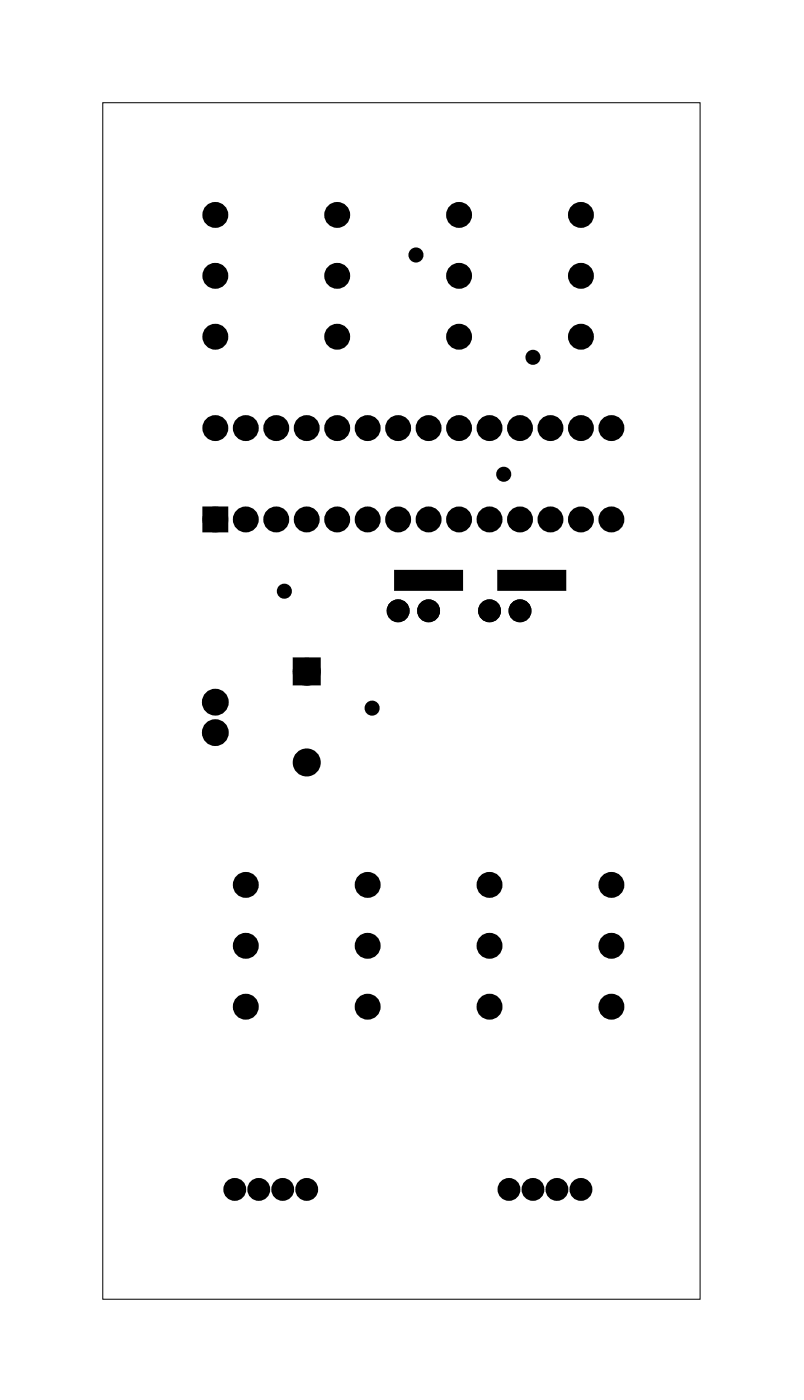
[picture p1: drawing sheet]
<svg xmlns="http://www.w3.org/2000/svg" width="67mm" height="117mm" viewBox="0 0 67 117" stroke-linecap="round" stroke-linejoin="round" font-family="sans-serif">
<path d="M8.6 8.6h49.8v99.8h-49.8z" fill="none" stroke="#000" stroke-width=".08"/>
<g fill="#000">
<circle cx="18" cy="17.9" r=".7"/>
<circle cx="28.1" cy="17.9" r=".7"/>
<circle cx="38.3" cy="17.9" r=".7"/>
<circle cx="48.4" cy="17.9" r=".7"/>
<circle cx="18" cy="28.1" r=".7"/>
<circle cx="18" cy="23" r=".7"/>
<circle cx="18" cy="35.7" r=".7"/>
<circle cx="20.5" cy="35.7" r=".7"/>
<circle cx="23" cy="35.7" r=".7"/>
<circle cx="25.6" cy="35.7" r=".7"/>
<circle cx="28.1" cy="28.1" r=".7"/>
<circle cx="28.1" cy="23" r=".7"/>
<circle cx="28.1" cy="35.7" r=".7"/>
<circle cx="30.7" cy="35.7" r=".7"/>
<circle cx="33.2" cy="35.7" r=".7"/>
<circle cx="34.7" cy="21.3" r=".35"/>
<circle cx="35.7" cy="35.7" r=".7"/>
<circle cx="38.3" cy="28.1" r=".7"/>
<circle cx="38.3" cy="23" r=".7"/>
<circle cx="38.3" cy="35.7" r=".7"/>
<circle cx="40.8" cy="35.7" r=".7"/>
<circle cx="42" cy="39.6" r=".35"/>
<circle cx="43.4" cy="35.7" r=".7"/>
<circle cx="44.4" cy="29.8" r=".35"/>
<circle cx="45.9" cy="35.7" r=".7"/>
<circle cx="48.4" cy="28.1" r=".7"/>
<circle cx="48.4" cy="23" r=".7"/>
<circle cx="48.4" cy="35.7" r=".7"/>
<circle cx="51" cy="35.7" r=".7"/>
<circle cx="18" cy="58.6" r=".74"/>
<circle cx="18" cy="43.3" r=".7"/>
<circle cx="20.5" cy="43.3" r=".7"/>
<circle cx="23" cy="43.3" r=".7"/>
<circle cx="23.7" cy="49.3" r=".35"/>
<circle cx="25.6" cy="56" r=".79"/>
<circle cx="25.6" cy="43.3" r=".7"/>
<circle cx="28.1" cy="43.3" r=".7"/>
<circle cx="30.7" cy="43.3" r=".7"/>
<circle cx="31" cy="59.1" r=".35"/>
<circle cx="33.2" cy="50.9" r=".59"/>
<circle cx="33.2" cy="43.3" r=".7"/>
<circle cx="35.7" cy="50.9" r=".59"/>
<circle cx="35.7" cy="43.3" r=".7"/>
<circle cx="38.3" cy="43.3" r=".7"/>
<circle cx="40.8" cy="50.9" r=".59"/>
<circle cx="40.8" cy="43.3" r=".7"/>
<circle cx="43.4" cy="50.9" r=".59"/>
<circle cx="43.4" cy="43.3" r=".7"/>
<circle cx="45.9" cy="43.3" r=".7"/>
<circle cx="48.4" cy="43.3" r=".7"/>
<circle cx="51" cy="43.3" r=".7"/>
<circle cx="18" cy="61.1" r=".74"/>
<circle cx="20.5" cy="73.8" r=".7"/>
<circle cx="20.5" cy="78.9" r=".7"/>
<circle cx="25.6" cy="63.6" r=".79"/>
<circle cx="30.7" cy="78.9" r=".7"/>
<circle cx="30.7" cy="73.8" r=".7"/>
<circle cx="40.8" cy="78.9" r=".7"/>
<circle cx="40.8" cy="73.8" r=".7"/>
<circle cx="51" cy="78.9" r=".7"/>
<circle cx="51" cy="73.8" r=".7"/>
<circle cx="19.6" cy="99.2" r=".57"/>
<circle cx="20.5" cy="84" r=".7"/>
<circle cx="21.6" cy="99.2" r=".57"/>
<circle cx="23.6" cy="99.2" r=".57"/>
<circle cx="25.6" cy="99.2" r=".57"/>
<circle cx="30.7" cy="84" r=".7"/>
<circle cx="40.8" cy="84" r=".7"/>
<circle cx="42.4" cy="99.2" r=".57"/>
<circle cx="44.4" cy="99.2" r=".57"/>
<circle cx="46.4" cy="99.2" r=".57"/>
<circle cx="48.4" cy="99.2" r=".57"/>
<circle cx="51" cy="84" r=".7"/>
</g>
<g fill="none" stroke="#000" stroke-width=".76" stroke-linecap="butt">
<path d="M17.3 42.6h1.4v1.4h-1.4zM24.8 55.2h1.6v1.6h-1.6z"/>
<circle cx="18" cy="17.9" r=".7"/>
<circle cx="28.1" cy="17.9" r=".7"/>
<circle cx="38.3" cy="17.9" r=".7"/>
<circle cx="48.4" cy="17.9" r=".7"/>
<circle cx="18" cy="28.1" r=".7"/>
<circle cx="18" cy="23" r=".7"/>
<circle cx="18" cy="35.7" r=".7"/>
<circle cx="20.5" cy="35.7" r=".7"/>
<circle cx="23" cy="35.7" r=".7"/>
<circle cx="25.6" cy="35.7" r=".7"/>
<circle cx="28.1" cy="28.1" r=".7"/>
<circle cx="28.1" cy="23" r=".7"/>
<circle cx="28.1" cy="35.7" r=".7"/>
<circle cx="30.7" cy="35.7" r=".7"/>
<circle cx="33.2" cy="35.7" r=".7"/>
<circle cx="35.7" cy="35.7" r=".7"/>
<circle cx="38.3" cy="28.1" r=".7"/>
<circle cx="38.3" cy="23" r=".7"/>
<circle cx="38.3" cy="35.7" r=".7"/>
<circle cx="40.8" cy="35.7" r=".7"/>
<circle cx="43.4" cy="35.7" r=".7"/>
<circle cx="45.9" cy="35.7" r=".7"/>
<circle cx="48.4" cy="28.1" r=".7"/>
<circle cx="48.4" cy="23" r=".7"/>
<circle cx="48.4" cy="35.7" r=".7"/>
<circle cx="51" cy="35.7" r=".7"/>
<circle cx="18" cy="58.6" r=".74"/>
<circle cx="18" cy="43.3" r=".7"/>
<circle cx="20.5" cy="43.3" r=".7"/>
<circle cx="23" cy="43.3" r=".7"/>
<circle cx="25.6" cy="56" r=".79"/>
<circle cx="25.6" cy="43.3" r=".7"/>
<circle cx="28.1" cy="43.3" r=".7"/>
<circle cx="30.7" cy="43.3" r=".7"/>
<circle cx="33.2" cy="43.3" r=".7"/>
<circle cx="35.7" cy="43.3" r=".7"/>
<circle cx="38.3" cy="43.3" r=".7"/>
<circle cx="40.8" cy="43.3" r=".7"/>
<circle cx="43.4" cy="43.3" r=".7"/>
<circle cx="45.9" cy="43.3" r=".7"/>
<circle cx="48.4" cy="43.3" r=".7"/>
<circle cx="51" cy="43.3" r=".7"/>
<circle cx="18" cy="61.1" r=".74"/>
<circle cx="20.5" cy="73.8" r=".7"/>
<circle cx="20.5" cy="78.9" r=".7"/>
<circle cx="25.6" cy="63.6" r=".79"/>
<circle cx="30.7" cy="73.8" r=".7"/>
<circle cx="30.7" cy="78.9" r=".7"/>
<circle cx="40.8" cy="78.9" r=".7"/>
<circle cx="40.8" cy="73.8" r=".7"/>
<circle cx="51" cy="78.9" r=".7"/>
<circle cx="51" cy="73.8" r=".7"/>
<circle cx="19.6" cy="99.2" r=".57"/>
<circle cx="20.5" cy="84" r=".7"/>
<circle cx="21.6" cy="99.2" r=".57"/>
<circle cx="23.6" cy="99.2" r=".57"/>
<circle cx="25.6" cy="99.2" r=".57"/>
<circle cx="30.7" cy="84" r=".7"/>
<circle cx="40.8" cy="84" r=".7"/>
<circle cx="42.4" cy="99.2" r=".57"/>
<circle cx="44.4" cy="99.2" r=".57"/>
<circle cx="46.4" cy="99.2" r=".57"/>
<circle cx="48.4" cy="99.2" r=".57"/>
<circle cx="51" cy="84" r=".7"/>
</g>
<path d="M17.3 42.6h1.4v1.4h-1.4zM24.8 55.2h1.6v1.6h-1.6zM33 47.7h5.5v1.5h-5.5zM41.6 47.7h5.5v1.5h-5.5z" fill="#000"/>
<g fill="none" stroke="#000" stroke-width=".73" stroke-linecap="butt">
<circle cx="33.2" cy="50.9" r=".59"/>
<circle cx="35.7" cy="50.9" r=".59"/>
<circle cx="40.8" cy="50.9" r=".59"/>
<circle cx="43.4" cy="50.9" r=".59"/>
</g>
<path d="M33 47.7h5.5v1.5h-5.5zM41.6 47.7h5.5v1.5h-5.5z" fill="none" stroke="#000" stroke-width=".25"/>
<g fill="none" stroke="#000" stroke-width=".55">
<circle cx="34.7" cy="21.3" r=".35"/>
<circle cx="42" cy="39.6" r=".35"/>
<circle cx="44.4" cy="29.8" r=".35"/>
<circle cx="23.7" cy="49.3" r=".35"/>
<circle cx="31" cy="59.1" r=".35"/>
</g>
</svg>
